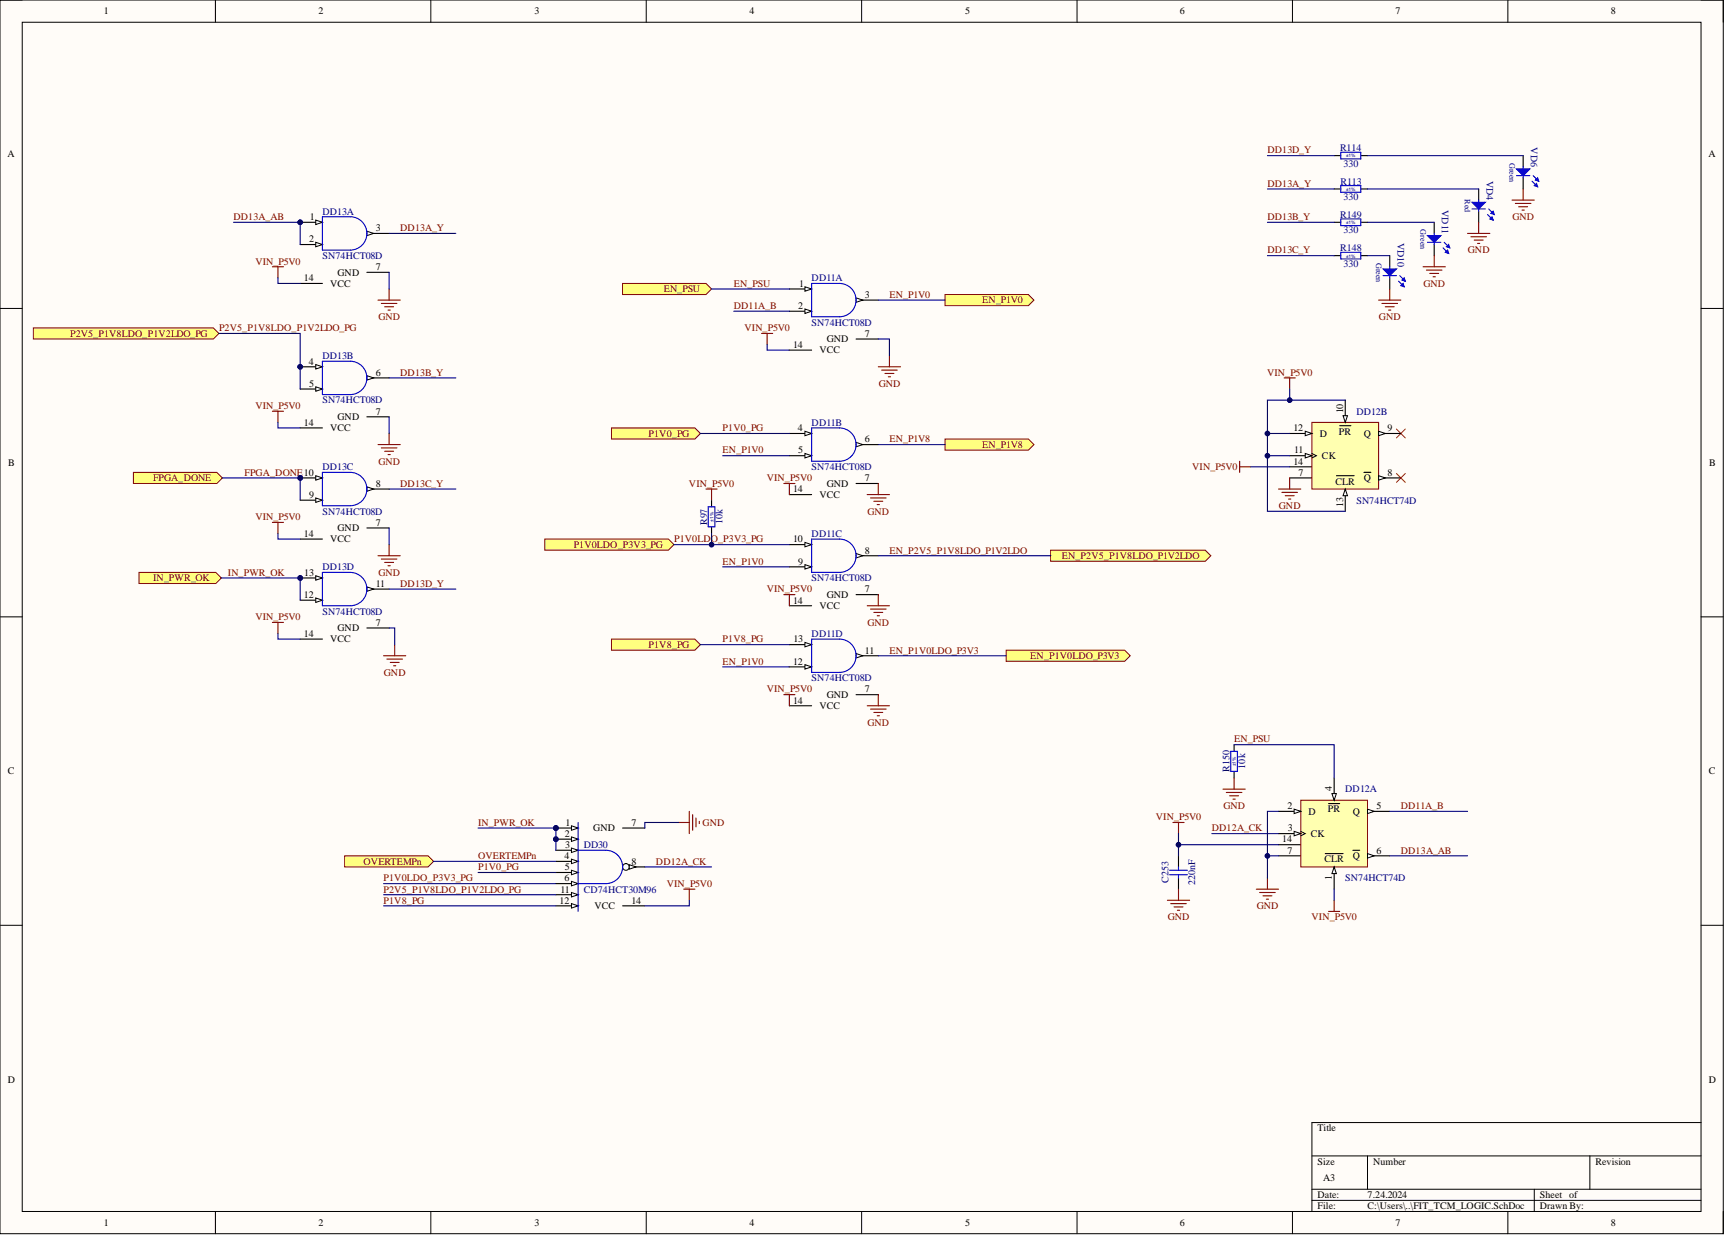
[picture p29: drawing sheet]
<svg xmlns="http://www.w3.org/2000/svg" width="393mm" height="282mm" viewBox="0 0 393 282" stroke-linecap="round" stroke-linejoin="round" font-family="sans-serif">
<defs><g id="words">
<g font-size="2.3">
<text x="23.7" y="3.3">1</text>
<text x="72.6" y="3.3">2</text>
<text x="121.9" y="3.3">3</text>
<text x="170.9" y="3.3">4</text>
<text x="220.1" y="3.3">5</text>
<text x="269.1" y="3.3">6</text>
<text x="318.2" y="3.3">7</text>
<text x="367.3" y="3.3">8</text>
<text x="1.7" y="35.9">A</text>
<text x="389.6" y="35.9">A</text>
<text x="70.6" y="50.2">1</text>
<text x="85.7" y="52.7">3</text>
<text x="70.5" y="55.3">2</text>
<text x="69.3" y="64.1">14</text>
<text x="75.3" y="65.4">VCC</text>
<text x="77" y="62.9">GND</text>
<text x="85.7" y="61.6">7</text>
<text x="182.2" y="65.4">1</text>
<text x="182" y="70.5">2</text>
<text x="197.2" y="67.9">3</text>
<text x="197.2" y="76.8">7</text>
<text x="70.4" y="83.1">4</text>
<text x="180.8" y="79.3">14</text>
<text x="186.8" y="80.6">VCC</text>
<text x="188.5" y="78.1">GND</text>
<text x="70.5" y="88.2">5</text>
<text x="85.7" y="85.7">6</text>
<text x="77" y="95.8">GND</text>
<text x="85.7" y="94.5">7</text>
<text x="306.3" y="94.3" transform="rotate(-90 306.3 94.3)">10</text>
<text x="69.3" y="97.1">14</text>
<text x="75.3" y="98.3">VCC</text>
<text x="181.9" y="98.3">4</text>
<text x="197.2" y="100.9">6</text>
<text x="294.9" y="98.3">12</text>
<text x="300.9" y="99.6">D</text>
<text x="305.3" y="99.1">PR</text>
<text x="311" y="99.6">Q</text>
<text x="316.4" y="98.3">9</text>
<text x="1.9" y="106.3">B</text>
<text x="182" y="103.4">5</text>
<text x="294.9" y="106">14</text>
<text x="295.1" y="103.4">11</text>
<text x="301.4" y="104.7">CK</text>
<text x="389.7" y="106.3">B</text>
<text x="70.5" y="113.6">9</text>
<text x="85.7" y="111">8</text>
<text x="180.8" y="112.3">14</text>
<text x="186.8" y="113.6">VCC</text>
<text x="188.5" y="111">GND</text>
<text x="197.2" y="109.8">7</text>
<text x="296.1" y="108.5">7</text>
<text x="300.9" y="109.8">GND</text>
<text x="304.6" y="110.5">CLR</text>
<text x="311" y="109.8">Q</text>
<text x="316.4" y="108.5">8</text>
<text x="85.7" y="119.9">7</text>
<text x="306.3" y="115.7" transform="rotate(-90 306.3 115.7)">13</text>
<text x="69.3" y="122.4">14</text>
<text x="75.3" y="123.7">VCC</text>
<text x="77" y="121.2">GND</text>
<text x="180.8" y="123.7">10</text>
<text x="69.4" y="131.3">13</text>
<text x="182" y="128.8">9</text>
<text x="197.2" y="126.2">8</text>
<text x="69.3" y="136.4">12</text>
<text x="85.7" y="133.8">11</text>
<text x="180.8" y="137.6">14</text>
<text x="188.5" y="136.4">GND</text>
<text x="197.2" y="135.1">7</text>
<text x="77" y="144">GND</text>
<text x="85.7" y="142.7">7</text>
<text x="186.8" y="138.9">VCC</text>
<text x="69.3" y="145.2">14</text>
<text x="75.3" y="146.5">VCC</text>
<text x="180.9" y="146.5">13</text>
<text x="197.2" y="149">11</text>
<text x="180.8" y="151.6">12</text>
<text x="180.8" y="160.4">14</text>
<text x="186.8" y="161.7">VCC</text>
<text x="188.5" y="159.2">GND</text>
<text x="197.2" y="157.9">7</text>
<text x="1.8" y="176.6">C</text>
<text x="389.7" y="176.6">C</text>
<text x="293.6" y="184.5">2</text>
<text x="298.4" y="185.8">D</text>
<text x="302.8" y="185.3">PR</text>
<text x="303.7" y="180.5" transform="rotate(-90 303.7 180.5)">4</text>
<text x="308.4" y="185.8">Q</text>
<text x="313.9" y="184.5">5</text>
<text x="128.8" y="190.9">2</text>
<text x="129" y="188.3">1</text>
<text x="135.3" y="189.6">GND</text>
<text x="144" y="188.3">7</text>
<text x="293.7" y="189.6">3</text>
<text x="298.9" y="190.9">CK</text>
<text x="128.7" y="195.9">4</text>
<text x="128.9" y="193.4">3</text>
<text x="144" y="197.2">8</text>
<text x="292.4" y="192.1">14</text>
<text x="293.6" y="194.7">7</text>
<text x="298.4" y="195.9">GND</text>
<text x="302" y="196.7">CLR</text>
<text x="308.4" y="195.9">Q</text>
<text x="313.9" y="194.7">6</text>
<text x="127.8" y="203.5">11</text>
<text x="128.7" y="201">6</text>
<text x="128.8" y="198.5">5</text>
<text x="303.7" y="200.6" transform="rotate(-90 303.7 200.6)">1</text>
<text x="127.6" y="206.1">12</text>
<text x="135.5" y="207.3">VCC</text>
<text x="144" y="206.1">14</text>
<text x="1.8" y="247">D</text>
<text x="389.7" y="247">D</text>
<text x="300.4" y="258">Title</text>
<text x="300.4" y="265.6">Size</text>
<text x="301.7" y="269.4">A3</text>
<text x="313.1" y="265.6">Number</text>
<text x="363.8" y="265.6">Revision</text>
<text x="300.4" y="273.2">Date:</text>
<text x="300.4" y="275.8">File:</text>
<text x="311.8" y="273.2">7.24.2024</text>
<text x="311.8" y="275.8">C:\Users\..\FIT_TCM_LOGIC.SchDoc</text>
<text x="351.1" y="273.2">Sheet of</text>
<text x="351.1" y="275.8">Drawn By:</text>
<text x="23.7" y="279.6">1</text>
<text x="72.6" y="279.6">2</text>
<text x="121.9" y="279.6">3</text>
<text x="170.9" y="279.6">4</text>
<text x="220.1" y="279.6">5</text>
<text x="269.1" y="279.6">6</text>
<text x="318.2" y="279.6">7</text>
<text x="367.3" y="279.6">8</text>
</g>
<g font-size="2.3" fill="#800000">
<text x="289" y="35">DD13D_Y</text>
<text x="289" y="42.6">DD13A_Y</text>
<text x="53.2" y="50.2">DD13A_AB</text>
<text x="91.3" y="52.7">DD13A_Y</text>
<text x="289" y="50.2">DD13B_Y</text>
<text x="344.9" y="50.2">GND</text>
<text x="289" y="57.8">DD13C_Y</text>
<text x="334.7" y="57.8">GND</text>
<text x="58.2" y="60.3">VIN_P5V0</text>
<text x="167.3" y="65.4">EN_PSU</text>
<text x="324.6" y="65.4">GND</text>
<text x="151.4" y="66.7">EN_PSU</text>
<text x="167.3" y="70.5">DD11A_B</text>
<text x="202.8" y="67.9">EN_P1V0</text>
<text x="223.9" y="69.2">EN_P1V0</text>
<text x="16" y="76.8">P2V5_P1V8LDO_P1V2LDO_PG</text>
<text x="49.9" y="75.5">P2V5_P1V8LDO_P1V2LDO_PG</text>
<text x="86.3" y="73">GND</text>
<text x="169.8" y="75.5">VIN_P5V0</text>
<text x="314.4" y="73">GND</text>
<text x="91.3" y="85.7">DD13B_Y</text>
<text x="200.4" y="88.2">GND</text>
<text x="288.9" y="85.7">VIN_P5V0</text>
<text x="58.2" y="93.3">VIN_P5V0</text>
<text x="147.9" y="99.6">P1V0_PG</text>
<text x="164.8" y="98.3">P1V0_PG</text>
<text x="202.8" y="100.9">EN_P1V8</text>
<text x="86.3" y="106">GND</text>
<text x="164.8" y="103.4">EN_P1V0</text>
<text x="223.9" y="102.2">EN_P1V8</text>
<text x="271.9" y="107.2">VIN_P5V0</text>
<text x="34.9" y="109.8">FPGA_DONE</text>
<text x="55.8" y="108.5">FPGA_DONE10</text>
<text x="91.3" y="111">DD13C_Y</text>
<text x="157.1" y="111">VIN_P5V0</text>
<text x="174.8" y="109.8">VIN_P5V0</text>
<text x="58.2" y="118.6">VIN_P5V0</text>
<text x="197.8" y="117.4">GND</text>
<text x="291.6" y="116.1">GND</text>
<text x="130.8" y="125">P1V0LDO_P3V3_PG</text>
<text x="153.7" y="123.7">P1V0LDO_P3V3_PG</text>
<text x="52" y="131.3">IN_PWR_OK</text>
<text x="86.3" y="131.3">GND</text>
<text x="164.8" y="128.8">EN_P1V0</text>
<text x="202.8" y="126.2">EN_P2V5_P1V8LDO_P1V2LDO</text>
<text x="242.1" y="127.5">EN_P2V5_P1V8LDO_P1V2LDO</text>
<text x="34.9" y="132.6">IN_PWR_OK</text>
<text x="91.3" y="133.8">DD13D_Y</text>
<text x="174.8" y="135.1">VIN_P5V0</text>
<text x="58.2" y="141.4">VIN_P5V0</text>
<text x="197.8" y="142.7">GND</text>
<text x="147.9" y="147.8">P1V8_PG</text>
<text x="164.8" y="146.5">P1V8_PG</text>
<text x="202.8" y="149">EN_P1V0LDO_P3V3</text>
<text x="87.5" y="154.1">GND</text>
<text x="164.8" y="151.6">EN_P1V0</text>
<text x="234.9" y="150.3">EN_P1V0LDO_P3V3</text>
<text x="174.8" y="157.9">VIN_P5V0</text>
<text x="197.8" y="165.5">GND</text>
<text x="281.4" y="169.3">EN_PSU</text>
<text x="279" y="184.5">GND</text>
<text x="319.4" y="184.5">DD11A_B</text>
<text x="109" y="188.3">IN_PWR_OK</text>
<text x="160.2" y="188.3">GND</text>
<text x="263.6" y="187.1">VIN_P5V0</text>
<text x="276.3" y="189.6">DD12A_CK</text>
<text x="82.9" y="197.2">OVERTEMPn</text>
<text x="109" y="195.9">OVERTEMPn</text>
<text x="149.6" y="197.2">DD12A_CK</text>
<text x="319.4" y="194.7">DD13A_AB</text>
<text x="87.5" y="203.5">P2V5_P1V8LDO_P1V2LDO_PG</text>
<text x="87.5" y="201">P1V0LDO_P3V3_PG</text>
<text x="109" y="198.5">P1V0_PG</text>
<text x="152" y="202.3">VIN_P5V0</text>
<text x="87.5" y="206.1">P1V8_PG</text>
<text x="266.3" y="209.9">GND</text>
<text x="286.6" y="207.3">GND</text>
<text x="299.1" y="209.9">VIN_P5V0</text>
</g>
<g font-size="2.3" fill="#000080">
<text x="305.6" y="34.5">R114</text>
<text x="349.1" y="33.6" transform="rotate(90 349.1 33.6)">VD6</text>
<text x="306.3" y="38">330</text>
<text x="339" y="41.2" transform="rotate(90 339 41.2)">VD4</text>
<text x="305.7" y="42.1">R113</text>
<text x="306.3" y="45.6">330</text>
<text x="328.8" y="47.9" transform="rotate(90 328.8 47.9)">VD11</text>
<text x="73.5" y="48.9">DD13A</text>
<text x="305.6" y="49.7">R149</text>
<text x="306.3" y="53.2">330</text>
<text x="73.5" y="59.1">SN74HCT08D</text>
<text x="305.6" y="57.3">R148</text>
<text x="318.7" y="55.3" transform="rotate(90 318.7 55.3)">VD10</text>
<text x="185.1" y="64.1">DD11A</text>
<text x="306.3" y="60.8">330</text>
<text x="185.1" y="74.3">SN74HCT08D</text>
<text x="73.5" y="81.9">DD13B</text>
<text x="73.5" y="92">SN74HCT08D</text>
<text x="309.3" y="94.5">DD12B</text>
<text x="185.1" y="97.1">DD11B</text>
<text x="73.5" y="107.2">DD13C</text>
<text x="185.1" y="107.2">SN74HCT08D</text>
<text x="73.5" y="117.4">SN74HCT08D</text>
<text x="161.2" y="119.7" transform="rotate(-90 161.2 119.7)">R97</text>
<text x="164.8" y="119.6" transform="rotate(-90 164.8 119.6)">10k</text>
<text x="309.3" y="114.8">SN74HCT74D</text>
<text x="185.1" y="122.4">DD11C</text>
<text x="73.5" y="130">DD13D</text>
<text x="185.1" y="132.6">SN74HCT08D</text>
<text x="73.5" y="140.2">SN74HCT08D</text>
<text x="185.1" y="145.2">DD11D</text>
<text x="185.1" y="155.4">SN74HCT08D</text>
<text x="280.4" y="176.1" transform="rotate(-90 280.4 176.1)">R150</text>
<text x="283.9" y="175.3" transform="rotate(-90 283.9 175.3)">10k</text>
<text x="306.8" y="180.7">DD12A</text>
<text x="133.1" y="193.4">DD30</text>
<text x="133.1" y="203.5">CD74HCT30M96</text>
<text x="266.4" y="201.3" transform="rotate(-90 266.4 201.3)">C253</text>
<text x="272.5" y="201.8" transform="rotate(-90 272.5 201.8)">220nF</text>
<text x="306.8" y="201">SN74HCT74D</text>
</g>
<g font-size="1.9" fill="#000080">
<text x="344.2" y="37.1" transform="rotate(90 344.2 37.1)">Green</text>
<text x="334.1" y="45.5" transform="rotate(90 334.1 45.5)">Red</text>
<text x="323.9" y="52.3" transform="rotate(90 323.9 52.3)">Green</text>
<text x="313.8" y="59.9" transform="rotate(90 313.8 59.9)">Green</text>
</g>
<g font-size="1.1" fill="#000080">
<text x="306.9" y="35.9">±1%</text>
<text x="306.9" y="43.5">±1%</text>
<text x="306.9" y="51.1">±1%</text>
<text x="306.9" y="58.7">±1%</text>
<text x="162.7" y="119" transform="rotate(-90 162.7 119)">±1%</text>
<text x="281.8" y="174.7" transform="rotate(-90 281.8 174.7)">±1%</text>
</g>
</g></defs>
<path d="M0 0h393v281.3h-393z" fill-rule="evenodd" fill="#fffcf8"/>
<path d="M0 0h393v281.3h-393z" fill="none" stroke="#000" stroke-width=".23"/>
<path d="M5.1 5.1h382.8v271.2h-382.8z" fill-rule="evenodd" fill="#fffcf8"/>
<g fill="none" stroke="#000" stroke-width=".23">
<path d="M0 0h5.1M5.1 5.1h382.8v271.2h-382.8zM49.1 0v5.1M98.2 0v5.1M147.4 0v5.1M196.5 0v5.1M245.6 0v5.1M294.7 0v5.1M343.8 0v5.1M387.9 0h5.1v5.1M0 70.3h5.1M387.9 70.3h5.1"/>
<path d="M0 140.7h5.1M387.9 140.7h5.1M0 211h5.1M387.9 211h5.1M387.9 256h-88.7v20.3M49.1 276.3v5M98.2 276.3v5M147.4 276.3v5M196.5 276.3v5M245.6 276.3v5M294.7 276.3v5M299.2 263.6h88.7"/>
<path d="M299.2 271.2h88.7M299.2 273.7h88.7M311.8 263.6v7.6M343.8 276.3v5M349.9 271.2v5.1M362.5 263.6v7.6M393 276.3v5"/>
</g>
<path d="M162.3 114.1v1.5M162.3 120.1v1.6M281.4 169.8v1.5M281.4 175.9v1.5M268.7 195.2v2.5M291.5 195.2h5.1M291.5 192.6h5.1M268.7 200.2v2.6" fill="none" stroke="#000" stroke-width=".25"/>
<path d="M161.5 115.6h1.5v4.5h-1.5zM280.6 171.3h1.6v4.6h-1.6zM266.7 198.5h4.1M266.7 199.5h4.1M268.7 197.7v.8M268.7 199.5v.7" fill="none" stroke="#00f" stroke-width=".25"/>
<path d="M296.6 182.5h15.2v15.2h-15.2z" fill-rule="evenodd" fill="#ffffb0"/>
<path d="M296.6 182.5h15.2v15.2h-15.2z" fill="none" stroke="#800000" stroke-width=".23"/>
<path d="M291.5 190.1h5.1" fill="none" stroke="#000" stroke-width=".25"/>
<path d="M295.1 189.6l1.5 .5-1.5 .5z" fill="#f8fcff"/>
<path d="M295.1 189.6l1.5 .5-1.5 .5zM296.6 189.6l1 .5-1 .5" fill="none" stroke="#000" stroke-width=".23"/>
<path d="M291.5 185h5.1" fill="none" stroke="#000" stroke-width=".25"/>
<path d="M295.1 184.5l1.5 .5-1.5 .5z" fill="#f8fcff"/>
<path d="M295.1 184.5l1.5 .5-1.5 .5z" fill="none" stroke="#000" stroke-width=".23"/>
<path d="M304.2 197.7v5.1" fill="none" stroke="#000" stroke-width=".25"/>
<path d="M304.2 197.7l.5 1.5h-1z" fill="#f8fcff"/>
<path d="M304.2 197.7l.5 1.5h-1z" fill="none" stroke="#000" stroke-width=".23"/>
<path d="M304.2 177.4v5.1" fill="none" stroke="#000" stroke-width=".25"/>
<path d="M303.7 181h1l-.5 1.5z" fill="#f8fcff"/>
<path d="M303.7 181h1l-.5 1.5z" fill="none" stroke="#000" stroke-width=".23"/>
<path d="M311.8 185h5.1" fill="none" stroke="#000" stroke-width=".25"/>
<path d="M311.8 184.5l1.5 .5-1.5 .5z" fill="#f8fcff"/>
<path d="M311.8 184.5l1.5 .5-1.5 .5z" fill="none" stroke="#000" stroke-width=".23"/>
<path d="M311.8 195.2h5.1" fill="none" stroke="#000" stroke-width=".25"/>
<path d="M311.8 194.7l1.5 .5-1.5 .5z" fill="#f8fcff"/>
<path d="M311.8 194.7l1.5 .5-1.5 .5z" fill="none" stroke="#000" stroke-width=".23"/>
<path d="M302.2 194.7h4.1M303 183.3h2.5M308.5 193.9h1.6" fill="none" stroke="#000" stroke-width=".25"/>
<g fill="none" stroke="#800000" stroke-width=".25">
<path d="M62.1 60.8h2.5M63.4 60.8v2.6M86.2 68.4h5.1M87 69.2h3.5M87.7 70h2M88.5 70.7h.5M88.7 65.9v2.5M173.7 76h2.5M174.9 76v2.6M200.3 83.6h5M201 84.4h3.6M201.8 85.2h2"/>
<path d="M202.6 85.9h.5M202.8 81.1v2.5M292.8 86.2h2.5M294.1 86.2v2.5M161 111.5h2.5M162.3 111.5v2.6M278.9 180h5M281.4 177.4v2.6M267.5 187.6h2.5M268.7 187.6v2.5M279.6 180.7h3.6M280.4 181.5h2"/>
<path d="M281.2 182.2h.5M266.2 205.3h5.1M267 206.1h3.5M267.7 206.8h2M268.5 207.6h.5M268.7 202.8v2.5M286.5 202.8h5M287.2 203.5h3.6M288 204.3h2M288.8 205.1h.5M289 200.2v2.6M303 207.8h2.5"/>
<path d="M304.2 205.3v2.5"/>
</g>
<path d="M318.4 97.8l2 2.1M320.4 97.8l-2 2.1M318.4 108l2 2M320.4 108l-2 2" fill="none" stroke="#f00" stroke-width=".23"/>
<circle cx="68.4" cy="50.7" r=".51" fill="#000080"/>
<circle cx="68.4" cy="50.7" r=".51" fill="none" stroke="#000080" stroke-width=".23"/>
<path d="M68.4 50.7h5.1M68.4 64.6h5.1M83.7 62.1h5" fill="none" stroke="#000" stroke-width=".25"/>
<path d="M72 50.2l1.5 .5-1.5 .5z" fill="#f8fcff"/>
<path d="M72 50.2l1.5 .5-1.5 .5z" fill="none" stroke="#000" stroke-width=".23"/>
<circle cx="68.4" cy="50.7" r=".51" fill="#000080"/>
<circle cx="68.4" cy="50.7" r=".51" fill="none" stroke="#000080" stroke-width=".23"/>
<path d="M68.4 55.8h5.1" fill="none" stroke="#000" stroke-width=".25"/>
<path d="M72 55.3l1.5 .5-1.5 .5z" fill="#f8fcff"/>
<path d="M72 55.3l1.5 .5-1.5 .5z" fill="none" stroke="#000" stroke-width=".23"/>
<path d="M83.7 53.2h5" fill="none" stroke="#000" stroke-width=".25"/>
<path d="M83.7 52.7l1.5 .5-1.5 .5z" fill="#f8fcff"/>
<path d="M83.7 52.7l1.5 .5-1.5 .5z" fill="none" stroke="#000" stroke-width=".23"/>
<path d="M73.5 49.4h6.4a3.8 3.8 0 0 1 3.8 3.8 3.8 3.8 0 0 1-3.8 3.8h-6.4z" fill="none" stroke="#00f" stroke-width=".25"/>
<path d="M180 79.8h5.1M180 65.9h5.1M195.2 77.3h5.1" fill="none" stroke="#000" stroke-width=".25"/>
<path d="M183.5 65.4l1.6 .5-1.6 .5z" fill="#f8fcff"/>
<path d="M183.5 65.4l1.6 .5-1.6 .5z" fill="none" stroke="#000" stroke-width=".23"/>
<path d="M180 71h5.1" fill="none" stroke="#000" stroke-width=".25"/>
<path d="M183.5 70.5l1.6 .5-1.6 .5z" fill="#f8fcff"/>
<path d="M183.5 70.5l1.6 .5-1.6 .5z" fill="none" stroke="#000" stroke-width=".23"/>
<path d="M195.2 68.4h5.1" fill="none" stroke="#000" stroke-width=".25"/>
<path d="M195.2 67.9l1.5 .5-1.5 .5z" fill="#f8fcff"/>
<path d="M195.2 67.9l1.5 .5-1.5 .5z" fill="none" stroke="#000" stroke-width=".23"/>
<path d="M185.1 64.6h6.3a3.8 3.8 0 0 1 3.8 3.8 3.8 3.8 0 0 1-3.8 3.8h-6.3z" fill="none" stroke="#00f" stroke-width=".25"/>
<circle cx="126.8" cy="188.8" r=".51" fill="#000080"/>
<circle cx="126.8" cy="188.8" r=".51" fill="none" stroke="#000080" stroke-width=".23"/>
<circle cx="126.8" cy="191.4" r=".51" fill="#000080"/>
<circle cx="126.8" cy="191.4" r=".51" fill="none" stroke="#000080" stroke-width=".23"/>
<path d="M126.8 188.8h5M142 188.8h5M142 206.6h5" fill="none" stroke="#000" stroke-width=".25"/>
<path d="M130.3 188.3l1.5 .5-1.5 .5z" fill="#f8fcff"/>
<path d="M130.3 188.3l1.5 .5-1.5 .5z" fill="none" stroke="#000" stroke-width=".23"/>
<circle cx="126.8" cy="188.8" r=".51" fill="#000080"/>
<circle cx="126.8" cy="188.8" r=".51" fill="none" stroke="#000080" stroke-width=".23"/>
<path d="M126.8 191.4h5" fill="none" stroke="#000" stroke-width=".25"/>
<path d="M130.3 190.9l1.5 .5-1.5 .5z" fill="#f8fcff"/>
<path d="M130.3 190.9l1.5 .5-1.5 .5z" fill="none" stroke="#000" stroke-width=".23"/>
<circle cx="126.8" cy="191.4" r=".51" fill="#000080"/>
<circle cx="126.8" cy="191.4" r=".51" fill="none" stroke="#000080" stroke-width=".23"/>
<path d="M142 197.7h5" fill="none" stroke="#000" stroke-width=".25"/>
<circle cx="142.7" cy="197.7" r=".76" fill="#f8fcff"/>
<circle cx="142.7" cy="197.7" r=".76" fill="none" stroke="#000" stroke-width=".23"/>
<path d="M143.5 197.2l1.5 .5-1.5 .5z" fill="#f8fcff"/>
<path d="M143.5 197.2l1.5 .5-1.5 .5z" fill="none" stroke="#000" stroke-width=".23"/>
<path d="M131.8 193.9h6.4a3.8 3.8 0 0 1 3.8 3.8 3.8 3.8 0 0 1-3.8 3.8h-6.4" fill="none" stroke="#00f" stroke-width=".25"/>
<path d="M126.8 193.9h5" fill="none" stroke="#000" stroke-width=".25"/>
<path d="M130.3 193.4l1.5 .5-1.5 .5z" fill="#f8fcff"/>
<path d="M130.3 193.4l1.5 .5-1.5 .5z" fill="none" stroke="#000" stroke-width=".23"/>
<path d="M126.8 196.4h5" fill="none" stroke="#000" stroke-width=".25"/>
<path d="M130.3 195.9l1.5 .5-1.5 .5z" fill="#f8fcff"/>
<path d="M130.3 195.9l1.5 .5-1.5 .5z" fill="none" stroke="#000" stroke-width=".23"/>
<path d="M126.8 199h5" fill="none" stroke="#000" stroke-width=".25"/>
<path d="M130.3 198.5l1.5 .5-1.5 .5z" fill="#f8fcff"/>
<path d="M130.3 198.5l1.5 .5-1.5 .5z" fill="none" stroke="#000" stroke-width=".23"/>
<path d="M126.8 201.5h5" fill="none" stroke="#000" stroke-width=".25"/>
<path d="M130.3 201l1.5 .5-1.5 .5z" fill="#f8fcff"/>
<path d="M130.3 201l1.5 .5-1.5 .5z" fill="none" stroke="#000" stroke-width=".23"/>
<path d="M126.8 204h5" fill="none" stroke="#000" stroke-width=".25"/>
<path d="M130.3 203.5l1.5 .5-1.5 .5z" fill="#f8fcff"/>
<path d="M130.3 203.5l1.5 .5-1.5 .5z" fill="none" stroke="#000" stroke-width=".23"/>
<path d="M126.8 206.6h5" fill="none" stroke="#000" stroke-width=".25"/>
<path d="M130.3 206.1l1.5 .5-1.5 .5z" fill="#f8fcff"/>
<path d="M130.3 206.1l1.5 .5-1.5 .5z" fill="none" stroke="#000" stroke-width=".23"/>
<path d="M131.8 187.6v20.2" fill="none" stroke="#00f" stroke-width=".25"/>
<path d="M154.6 187.6h2.6M157.2 185v5.1M157.9 185.8v3.5M158.7 186.6v2M159.5 187.3v.5M155.9 202.8h2.5M157.2 202.8v2.5" fill="none" stroke="#800000" stroke-width=".25"/>
<path d="M31.7 130.5h17.5l1.3 1.3-1.3 1.3h-17.5z" fill-rule="evenodd" fill="#ffff80"/>
<path d="M31.7 130.5h17.5l1.3 1.3-1.3 1.3h-17.5z" fill="none" stroke="#800000" stroke-width=".23"/>
<path d="M229.4 148.3h27.1l1.2 1.2-1.2 1.3h-27.1z" fill-rule="evenodd" fill="#ffff80"/>
<path d="M229.4 148.3h27.1l1.2 1.2-1.2 1.3h-27.1z" fill="none" stroke="#800000" stroke-width=".23"/>
<path d="M124.2 122.9h28.2l1.3 1.3-1.3 1.3h-28.2z" fill-rule="evenodd" fill="#ffff80"/>
<path d="M124.2 122.9h28.2l1.3 1.3-1.3 1.3h-28.2z" fill="none" stroke="#800000" stroke-width=".23"/>
<path d="M215.5 100.1h19l1.3 1.3-1.3 1.3h-19z" fill-rule="evenodd" fill="#ffff80"/>
<path d="M215.5 100.1h19l1.3 1.3-1.3 1.3h-19z" fill="none" stroke="#800000" stroke-width=".23"/>
<path d="M139.4 145.7h19l1.3 1.3-1.3 1.3h-19z" fill-rule="evenodd" fill="#ffff80"/>
<path d="M139.4 145.7h19l1.3 1.3-1.3 1.3h-19z" fill="none" stroke="#800000" stroke-width=".23"/>
<path d="M215.5 67.2h19l1.3 1.2-1.3 1.3h-19z" fill-rule="evenodd" fill="#ffff80"/>
<path d="M215.5 67.2h19l1.3 1.2-1.3 1.3h-19z" fill="none" stroke="#800000" stroke-width=".23"/>
<path d="M139.4 97.6h19l1.3 1.3-1.3 1.2h-19z" fill-rule="evenodd" fill="#ffff80"/>
<path d="M139.4 97.6h19l1.3 1.3-1.3 1.2h-19z" fill="none" stroke="#800000" stroke-width=".23"/>
<path d="M7.6 74.8h41l1.3 1.2-1.3 1.3h-41z" fill-rule="evenodd" fill="#ffff80"/>
<path d="M7.6 74.8h41l1.3 1.2-1.3 1.3h-41z" fill="none" stroke="#800000" stroke-width=".23"/>
<path d="M239.6 125.5h35.2l1.3 1.2-1.3 1.3h-35.2z" fill-rule="evenodd" fill="#ffff80"/>
<path d="M239.6 125.5h35.2l1.3 1.2-1.3 1.3h-35.2z" fill="none" stroke="#800000" stroke-width=".23"/>
<path d="M349.3 41.3l1.3 1.3M349.6 40.1l1.3 1.2" fill="none" stroke="#00f" stroke-width=".25"/>
<path d="M349.9 42.3l.5-.5 .2 .8z" fill="#00f"/>
<path d="M349.9 42.3l.5-.5 .2 .8z" fill="none" stroke="#00f" stroke-width=".25"/>
<path d="M350.1 41.1l.5-.5 .3 .7z" fill="#00f"/>
<path d="M347.3 38v2.6M350.1 41.1l.5-.5 .3 .7z" fill="none" stroke="#00f" stroke-width=".25"/>
<path d="M347.3 35.5v2.5M347.3 40.6v2.5" fill="none" stroke="#000" stroke-width=".25"/>
<path d="M345.8 38.5h3l-1.5 1.6z" fill="#00f"/>
<path d="M345.8 38.5h3l-1.5 1.6zM345.8 40.1h3M318.9 64.1l1.3 1.3M319.2 62.9l1.2 1.2" fill="none" stroke="#00f" stroke-width=".25"/>
<path d="M319.4 65.1l.5-.5 .3 .8z" fill="#00f"/>
<path d="M319.4 65.1l.5-.5 .3 .8z" fill="none" stroke="#00f" stroke-width=".25"/>
<path d="M319.7 63.9l.5-.5 .2 .7z" fill="#00f"/>
<path d="M316.9 60.8v2.6M319.7 63.9l.5-.5 .2 .7z" fill="none" stroke="#00f" stroke-width=".25"/>
<path d="M316.9 58.3v2.5M316.9 63.4v2.5" fill="none" stroke="#000" stroke-width=".25"/>
<path d="M315.4 61.3h3l-1.5 1.6z" fill="#00f"/>
<path d="M329.1 56.5l1.2 1.3M329.3 55.3l1.3 1.2M315.4 61.3h3l-1.5 1.6zM315.4 62.9h3" fill="none" stroke="#00f" stroke-width=".25"/>
<path d="M329.6 57.5l.5-.5 .2 .8z" fill="#00f"/>
<path d="M329.6 57.5l.5-.5 .2 .8z" fill="none" stroke="#00f" stroke-width=".25"/>
<path d="M329.8 56.3l.5-.5 .3 .7z" fill="#00f"/>
<path d="M327 53.2v2.6M329.8 56.3l.5-.5 .3 .7z" fill="none" stroke="#00f" stroke-width=".25"/>
<path d="M327 50.7v2.5M327 55.8v2.5" fill="none" stroke="#000" stroke-width=".25"/>
<path d="M325.5 53.7h3.1l-1.6 1.6z" fill="#00f"/>
<path d="M325.5 53.7h3.1l-1.6 1.6zM325.5 55.3h3.1M339.2 48.9l1.3 1.3M339.5 47.7l1.2 1.2" fill="none" stroke="#00f" stroke-width=".25"/>
<path d="M339.7 49.9l.5-.5 .3 .8z" fill="#00f"/>
<path d="M339.7 49.9l.5-.5 .3 .8z" fill="none" stroke="#00f" stroke-width=".25"/>
<path d="M340 48.7l.5-.5 .2 .7z" fill="#00f"/>
<path d="M337.2 45.6v2.6M340 48.7l.5-.5 .2 .7z" fill="none" stroke="#00f" stroke-width=".25"/>
<path d="M337.2 43.1v2.5M337.2 48.2v2.5" fill="none" stroke="#000" stroke-width=".25"/>
<path d="M335.7 46.1h3l-1.5 1.6z" fill="#00f"/>
<path d="M305.7 34.7h4.6v1.6h-4.6zM305.7 42.3h4.6v1.6h-4.6zM305.7 49.9h4.6v1.6h-4.6zM305.7 57.5h4.6v1.6h-4.6zM335.7 46.1h3l-1.5 1.6zM335.7 47.7h3" fill="none" stroke="#00f" stroke-width=".25"/>
<path d="M304.2 35.5h1.5M310.3 35.5h1.5M304.2 43.1h1.5M304.2 58.3h1.5M304.2 50.7h1.5M310.3 43.1h1.5M310.3 58.3h1.5M310.3 50.7h1.5" fill="none" stroke="#000" stroke-width=".25"/>
<g fill="none" stroke="#800000" stroke-width=".25">
<path d="M327 58.3v2.5M334.6 53.2h5.1M335.4 54h3.6M336.2 54.8h2M336.9 55.5h.5M337.2 50.7v2.5M344.8 45.6h5.1M345.5 46.4h3.6M346.3 47.1h2M347.1 47.9h.5M347.3 43.1v2.5M314.4 68.4h5"/>
<path d="M315.1 69.2h3.6M315.9 70h2M316.6 70.7h.6M316.9 65.9v2.5M324.5 60.8h5.1M325.3 61.6h3.5M326 62.4h2.1M326.8 63.1h.5"/>
</g>
<path d="M142 64.6h19l1.3 1.3-1.3 1.3h-19z" fill-rule="evenodd" fill="#ffff80"/>
<path d="M142 64.6h19l1.3 1.3-1.3 1.3h-19z" fill="none" stroke="#800000" stroke-width=".23"/>
<path d="M78.6 195.2h19l1.3 1.2-1.3 1.3h-19z" fill-rule="evenodd" fill="#ffff80"/>
<path d="M78.6 195.2h19l1.3 1.2-1.3 1.3h-19z" fill="none" stroke="#800000" stroke-width=".23"/>
<path d="M30.4 107.7h19l1.3 1.3-1.3 1.3h-19z" fill-rule="evenodd" fill="#ffff80"/>
<path d="M30.4 107.7h19l1.3 1.3-1.3 1.3h-19z" fill="none" stroke="#800000" stroke-width=".23"/>
<path d="M180 103.9h5.1" fill="none" stroke="#000" stroke-width=".25"/>
<path d="M183.5 103.4l1.6 .5-1.6 .5z" fill="#f8fcff"/>
<path d="M183.5 103.4l1.6 .5-1.6 .5z" fill="none" stroke="#000" stroke-width=".23"/>
<path d="M195.2 101.4h5.1" fill="none" stroke="#000" stroke-width=".25"/>
<path d="M195.2 100.9l1.5 .5-1.5 .5z" fill="#f8fcff"/>
<path d="M195.2 100.9l1.5 .5-1.5 .5z" fill="none" stroke="#000" stroke-width=".23"/>
<path d="M180 98.9h5.1" fill="none" stroke="#000" stroke-width=".25"/>
<path d="M183.5 98.3l1.6 .6-1.6 .5z" fill="#f8fcff"/>
<path d="M183.5 98.3l1.6 .6-1.6 .5z" fill="none" stroke="#000" stroke-width=".23"/>
<path d="M185.1 97.6h6.3a3.8 3.8 0 0 1 3.8 3.8 3.8 3.8 0 0 1-3.8 3.8h-6.3z" fill="none" stroke="#00f" stroke-width=".25"/>
<path d="M180 112.8h5.1M195.2 110.3h5.1M195.2 126.7h5.1" fill="none" stroke="#000" stroke-width=".25"/>
<path d="M178.7 110.3h2.6M180 110.3v2.5M197.7 112.8h5.1M198.5 113.6h3.6M199.3 114.3h2M200 115.1h.5M200.3 110.3v2.5" fill="none" stroke="#800000" stroke-width=".25"/>
<path d="M195.2 126.2l1.5 .5-1.5 .5z" fill="#f8fcff"/>
<path d="M195.2 126.2l1.5 .5-1.5 .5z" fill="none" stroke="#000" stroke-width=".23"/>
<path d="M180 124.2h5.1" fill="none" stroke="#000" stroke-width=".25"/>
<path d="M183.5 123.7l1.6 .5-1.6 .5z" fill="#f8fcff"/>
<path d="M183.5 123.7l1.6 .5-1.6 .5z" fill="none" stroke="#000" stroke-width=".23"/>
<path d="M180 129.3h5.1" fill="none" stroke="#000" stroke-width=".25"/>
<path d="M183.5 128.8l1.6 .5-1.6 .5z" fill="#f8fcff"/>
<path d="M183.5 128.8l1.6 .5-1.6 .5z" fill="none" stroke="#000" stroke-width=".23"/>
<path d="M185.1 122.9h6.3a3.8 3.8 0 0 1 3.8 3.8 3.8 3.8 0 0 1-3.8 3.8h-6.3z" fill="none" stroke="#00f" stroke-width=".25"/>
<path d="M180 138.1h5.1M195.2 135.6h5.1M195.2 149.5h5.1" fill="none" stroke="#000" stroke-width=".25"/>
<path d="M178.7 135.6h2.6M180 135.6v2.5M197.7 138.1h5.1M198.5 138.9h3.6M199.3 139.7h2M200.3 135.6v2.5M200 140.4h.5" fill="none" stroke="#800000" stroke-width=".25"/>
<path d="M195.2 149l1.5 .5-1.5 .6z" fill="#f8fcff"/>
<path d="M195.2 149l1.5 .5-1.5 .6z" fill="none" stroke="#000" stroke-width=".23"/>
<path d="M180 147h5.1" fill="none" stroke="#000" stroke-width=".25"/>
<path d="M183.5 146.5l1.6 .5-1.6 .5z" fill="#f8fcff"/>
<path d="M183.5 146.5l1.6 .5-1.6 .5z" fill="none" stroke="#000" stroke-width=".23"/>
<path d="M180 152.1h5.1" fill="none" stroke="#000" stroke-width=".25"/>
<path d="M183.5 151.6l1.6 .5-1.6 .5z" fill="#f8fcff"/>
<path d="M183.5 151.6l1.6 .5-1.6 .5z" fill="none" stroke="#000" stroke-width=".23"/>
<path d="M185.1 145.7h6.3a3.8 3.8 0 0 1 3.8 3.8 3.8 3.8 0 0 1-3.8 3.8h-6.3z" fill="none" stroke="#00f" stroke-width=".25"/>
<path d="M294.1 109h5.1M294.1 106.5h5.1M195.2 158.4h5.1M180 161h5.1" fill="none" stroke="#000" stroke-width=".25"/>
<path d="M178.7 158.4h2.6M180 158.4v2.6M200.3 158.4v2.6M197.7 161h5.1M198.5 161.7h3.6M199.3 162.5h2M200 163.2h.5" fill="none" stroke="#800000" stroke-width=".25"/>
<path d="M299.2 96.3h15.2v15.2h-15.2z" fill-rule="evenodd" fill="#ffffb0"/>
<path d="M299.2 96.3h15.2v15.2h-15.2z" fill="none" stroke="#800000" stroke-width=".23"/>
<path d="M294.1 98.9h5.1" fill="none" stroke="#000" stroke-width=".25"/>
<path d="M297.6 98.3l1.6 .6-1.6 .5z" fill="#f8fcff"/>
<path d="M297.6 98.3l1.6 .6-1.6 .5z" fill="none" stroke="#000" stroke-width=".23"/>
<path d="M294.1 103.9h5.1" fill="none" stroke="#000" stroke-width=".25"/>
<path d="M297.6 103.4l1.6 .5-1.6 .5z" fill="#f8fcff"/>
<path d="M297.6 103.4l1.6 .5-1.6 .5zM299.2 103.4l1 .5-1 .5" fill="none" stroke="#000" stroke-width=".23"/>
<path d="M314.4 98.9h5" fill="none" stroke="#000" stroke-width=".25"/>
<path d="M314.4 98.3l1.5 .6-1.5 .5z" fill="#f8fcff"/>
<path d="M314.4 98.3l1.5 .6-1.5 .5z" fill="none" stroke="#000" stroke-width=".23"/>
<path d="M314.4 109h5" fill="none" stroke="#000" stroke-width=".25"/>
<path d="M314.4 108.5l1.5 .5-1.5 .5z" fill="#f8fcff"/>
<path d="M314.4 108.5l1.5 .5-1.5 .5z" fill="none" stroke="#000" stroke-width=".23"/>
<path d="M306.8 111.5v5.1M311 107.7h1.6" fill="none" stroke="#000" stroke-width=".25"/>
<path d="M306.8 111.5l.5 1.5h-1z" fill="#f8fcff"/>
<path d="M306.8 111.5l.5 1.5h-1z" fill="none" stroke="#000" stroke-width=".23"/>
<path d="M306.8 91.3v5" fill="none" stroke="#000" stroke-width=".25"/>
<path d="M306.3 94.8h1l-.5 1.5z" fill="#f8fcff"/>
<path d="M306.3 94.8h1l-.5 1.5z" fill="none" stroke="#000" stroke-width=".23"/>
<path d="M305.5 97.1h2.5M304.7 108.5h4.1" fill="none" stroke="#000" stroke-width=".25"/>
<g fill="none" stroke="#000080" stroke-width=".25">
<path d="M88.7 53.2h15.2M63.4 63.4v1.2h5M88.7 62.1v3.8M167.3 71h12.7M174.9 78.6v1.2h5.1M200.3 77.3h2.5v3.8M200.3 68.4h15.2M88.7 86.2h15.2M88.7 111.5h15.2M164.8 103.9h15.2M200.3 101.4h15.2M164.8 129.3h15.2"/>
<path d="M200.3 126.7h39.3M164.8 152.1h15.2M200.3 149.5h29.1M268.7 190.1v2.5h22.8M276.3 190.1h15.2M304.2 202.8v2.5"/>
</g>
<circle cx="268.7" cy="192.6" r=".51" fill="#000080"/>
<circle cx="268.7" cy="192.6" r=".51" fill="none" stroke="#000080" stroke-width=".23"/>
<path d="M268.7 192.6v2.6" fill="none" stroke="#000080" stroke-width=".25"/>
<circle cx="268.7" cy="192.6" r=".51" fill="#000080"/>
<circle cx="268.7" cy="192.6" r=".51" fill="none" stroke="#000080" stroke-width=".23"/>
<path d="M291.5 195.2h-2.5v5" fill="none" stroke="#000080" stroke-width=".25"/>
<circle cx="289" cy="195.2" r=".51" fill="#000080"/>
<circle cx="289" cy="195.2" r=".51" fill="none" stroke="#000080" stroke-width=".23"/>
<path d="M291.5 185h-2.5v10.2" fill="none" stroke="#000080" stroke-width=".25"/>
<circle cx="289" cy="195.2" r=".51" fill="#000080"/>
<circle cx="289" cy="195.2" r=".51" fill="none" stroke="#000080" stroke-width=".23"/>
<path d="M53.2 50.7h15.2v5.1M281.4 169.8h22.8v7.6M316.9 195.2h17.7M316.9 185h17.7" fill="none" stroke="#000080" stroke-width=".25"/>
<circle cx="68.4" cy="50.7" r=".51" fill="#000080"/>
<circle cx="68.4" cy="50.7" r=".51" fill="none" stroke="#000080" stroke-width=".23"/>
<path d="M109 188.8h17.8M154.6 187.6h-7.6v1.2M157.2 205.3v1.3h-10.2" fill="none" stroke="#000080" stroke-width=".25"/>
<circle cx="126.8" cy="188.8" r=".51" fill="#000080"/>
<circle cx="126.8" cy="188.8" r=".51" fill="none" stroke="#000080" stroke-width=".23"/>
<path d="M126.8 188.8v5.1" fill="none" stroke="#000080" stroke-width=".25"/>
<circle cx="126.8" cy="191.4" r=".51" fill="#000080"/>
<circle cx="126.8" cy="191.4" r=".51" fill="none" stroke="#000080" stroke-width=".23"/>
<circle cx="126.8" cy="188.8" r=".51" fill="#000080"/>
<circle cx="126.8" cy="188.8" r=".51" fill="none" stroke="#000080" stroke-width=".23"/>
<g fill="none" stroke="#000080" stroke-width=".25">
<path d="M289 35.5h15.2M311.8 35.5h35.5M289 43.1h15.2M289 50.7h15.2M289 58.3h15.2M311.8 43.1h25.4M311.8 50.7h15.2M311.8 58.3h5.1M162.3 65.9h17.7M159.7 98.9h20.3M50.7 109h17.7v5.1M159.7 147h20.3"/>
<path d="M98.9 196.4h27.9M109 199h17.8M147 197.7h15.3M87.5 206.6h39.3M87.5 204h39.3M87.5 201.5h39.3"/>
</g>
<circle cx="68.4" cy="109" r=".51" fill="#000080"/>
<circle cx="68.4" cy="109" r=".51" fill="none" stroke="#000080" stroke-width=".23"/>
<path d="M289 98.9h5.1" fill="none" stroke="#000080" stroke-width=".25"/>
<circle cx="289" cy="98.9" r=".51" fill="#000080"/>
<circle cx="289" cy="98.9" r=".51" fill="none" stroke="#000080" stroke-width=".23"/>
<path d="M289 103.9h5.1" fill="none" stroke="#000080" stroke-width=".25"/>
<circle cx="289" cy="103.9" r=".51" fill="#000080"/>
<circle cx="289" cy="103.9" r=".51" fill="none" stroke="#000080" stroke-width=".23"/>
<path d="M306.8 91.3h-17.8v25.3h17.8" fill="none" stroke="#000080" stroke-width=".25"/>
<circle cx="294.1" cy="91.3" r=".51" fill="#000080"/>
<circle cx="294.1" cy="91.3" r=".51" fill="none" stroke="#000080" stroke-width=".23"/>
<circle cx="289" cy="98.9" r=".51" fill="#000080"/>
<circle cx="289" cy="98.9" r=".51" fill="none" stroke="#000080" stroke-width=".23"/>
<circle cx="289" cy="103.9" r=".51" fill="#000080"/>
<circle cx="289" cy="103.9" r=".51" fill="none" stroke="#000080" stroke-width=".23"/>
<path d="M294.1 88.7v2.6" fill="none" stroke="#000080" stroke-width=".25"/>
<circle cx="294.1" cy="91.3" r=".51" fill="#000080"/>
<circle cx="294.1" cy="91.3" r=".51" fill="none" stroke="#000080" stroke-width=".23"/>
<g fill="none" stroke="#800000" stroke-width=".25">
<path d="M62.1 93.8h2.5M63.4 93.8v2.5M88.7 98.9v2.5M86.2 101.4h5.1M87 102.2h3.5M87.7 102.9h2M88.5 103.7h.5M282.7 105.2v2.5M282.7 106.5h2.5M291.5 111.5h5.1M292.3 112.3h3.6M293.1 113h2"/>
<path d="M293.8 113.8h.5M294.1 109v2.5"/>
</g>
<path d="M285.2 106.5h8.9" fill="none" stroke="#000080" stroke-width=".25"/>
<circle cx="68.4" cy="83.6" r=".51" fill="#000080"/>
<circle cx="68.4" cy="83.6" r=".51" fill="none" stroke="#000080" stroke-width=".23"/>
<path d="M68.4 88.7h5.1" fill="none" stroke="#000" stroke-width=".25"/>
<path d="M72 88.2l1.5 .5-1.5 .5z" fill="#f8fcff"/>
<path d="M72 88.2l1.5 .5-1.5 .5z" fill="none" stroke="#000" stroke-width=".23"/>
<path d="M83.7 86.2h5" fill="none" stroke="#000" stroke-width=".25"/>
<path d="M83.7 85.7l1.5 .5-1.5 .5z" fill="#f8fcff"/>
<path d="M83.7 85.7l1.5 .5-1.5 .5z" fill="none" stroke="#000" stroke-width=".23"/>
<path d="M68.4 83.6h5.1" fill="none" stroke="#000" stroke-width=".25"/>
<path d="M72 83.1l1.5 .5-1.5 .6z" fill="#f8fcff"/>
<path d="M72 83.1l1.5 .5-1.5 .6z" fill="none" stroke="#000" stroke-width=".23"/>
<circle cx="68.4" cy="83.6" r=".51" fill="#000080"/>
<circle cx="68.4" cy="83.6" r=".51" fill="none" stroke="#000080" stroke-width=".23"/>
<path d="M73.5 82.4h6.4a3.8 3.8 0 0 1 3.8 3.8 3.8 3.8 0 0 1-3.8 3.8h-6.4z" fill="none" stroke="#00f" stroke-width=".25"/>
<path d="M68.4 97.6h5.1M83.7 95.1h5" fill="none" stroke="#000" stroke-width=".25"/>
<path d="M63.4 96.3v1.3h5M88.7 95.1v3.8" fill="none" stroke="#000080" stroke-width=".25"/>
<path d="M86.2 126.7h5.1M87 127.5h3.5M87.7 128.3h2M88.5 129h.5M88.7 124.2v2.5" fill="none" stroke="#800000" stroke-width=".25"/>
<circle cx="68.4" cy="109" r=".51" fill="#000080"/>
<circle cx="68.4" cy="109" r=".51" fill="none" stroke="#000080" stroke-width=".23"/>
<path d="M83.7 111.5h5" fill="none" stroke="#000" stroke-width=".25"/>
<path d="M83.7 111l1.5 .5-1.5 .5z" fill="#f8fcff"/>
<path d="M83.7 111l1.5 .5-1.5 .5z" fill="none" stroke="#000" stroke-width=".23"/>
<path d="M68.4 109h5.1" fill="none" stroke="#000" stroke-width=".25"/>
<path d="M72 108.5l1.5 .5-1.5 .5z" fill="#f8fcff"/>
<path d="M72 108.5l1.5 .5-1.5 .5z" fill="none" stroke="#000" stroke-width=".23"/>
<circle cx="68.4" cy="109" r=".51" fill="#000080"/>
<circle cx="68.4" cy="109" r=".51" fill="none" stroke="#000080" stroke-width=".23"/>
<path d="M68.4 114.1h5.1" fill="none" stroke="#000" stroke-width=".25"/>
<path d="M72 113.6l1.5 .5-1.5 .5z" fill="#f8fcff"/>
<path d="M72 113.6l1.5 .5-1.5 .5z" fill="none" stroke="#000" stroke-width=".23"/>
<path d="M73.5 107.7h6.4a3.8 3.8 0 0 1 3.8 3.8 3.8 3.8 0 0 1-3.8 3.8h-6.4z" fill="none" stroke="#00f" stroke-width=".25"/>
<path d="M68.4 122.9h5.1M83.7 120.4h5" fill="none" stroke="#000" stroke-width=".25"/>
<path d="M63.4 121.7v1.2h5M88.7 120.4v3.8" fill="none" stroke="#000080" stroke-width=".25"/>
<path d="M62.1 119.1h2.5M63.4 119.1v2.6M87.5 149.5h5M88.2 150.3h3.6M89 151.1h2M89.7 151.8h.6M90 147v2.5" fill="none" stroke="#800000" stroke-width=".25"/>
<circle cx="68.4" cy="131.8" r=".51" fill="#000080"/>
<circle cx="68.4" cy="131.8" r=".51" fill="none" stroke="#000080" stroke-width=".23"/>
<path d="M83.7 134.3h5" fill="none" stroke="#000" stroke-width=".25"/>
<path d="M83.7 133.8l1.5 .5-1.5 .5z" fill="#f8fcff"/>
<path d="M83.7 133.8l1.5 .5-1.5 .5z" fill="none" stroke="#000" stroke-width=".23"/>
<path d="M68.4 131.8h5.1" fill="none" stroke="#000" stroke-width=".25"/>
<path d="M72 131.3l1.5 .5-1.5 .5z" fill="#f8fcff"/>
<path d="M72 131.3l1.5 .5-1.5 .5z" fill="none" stroke="#000" stroke-width=".23"/>
<circle cx="68.4" cy="131.8" r=".51" fill="#000080"/>
<circle cx="68.4" cy="131.8" r=".51" fill="none" stroke="#000080" stroke-width=".23"/>
<path d="M68.4 136.9h5.1" fill="none" stroke="#000" stroke-width=".25"/>
<path d="M72 136.4l1.5 .5-1.5 .5z" fill="#f8fcff"/>
<path d="M72 136.4l1.5 .5-1.5 .5z" fill="none" stroke="#000" stroke-width=".23"/>
<path d="M73.5 130.5h6.4a3.8 3.8 0 0 1 3.8 3.8 3.8 3.8 0 0 1-3.8 3.8h-6.4z" fill="none" stroke="#00f" stroke-width=".25"/>
<path d="M68.4 145.7h5.1M83.7 143.2h5" fill="none" stroke="#000" stroke-width=".25"/>
<path d="M50.5 131.8h17.9v5.1M63.4 144.5v1.2h5M88.7 143.2h1.3v3.8" fill="none" stroke="#000080" stroke-width=".25"/>
<path d="M62.1 141.9h2.5M63.4 141.9v2.6" fill="none" stroke="#800000" stroke-width=".25"/>
<circle cx="68.4" cy="131.8" r=".51" fill="#000080"/>
<circle cx="68.4" cy="131.8" r=".51" fill="none" stroke="#000080" stroke-width=".23"/>
<path d="M88.7 134.3h15.2M153.7 124.2h26.3" fill="none" stroke="#000080" stroke-width=".25"/>
<circle cx="162.3" cy="124.2" r=".51" fill="#000080"/>
<circle cx="162.3" cy="124.2" r=".51" fill="none" stroke="#000080" stroke-width=".23"/>
<path d="M162.3 121.7v2.5" fill="none" stroke="#000080" stroke-width=".25"/>
<circle cx="162.3" cy="124.2" r=".51" fill="#000080"/>
<circle cx="162.3" cy="124.2" r=".51" fill="none" stroke="#000080" stroke-width=".23"/>
<path d="M49.9 76h18.5v12.7" fill="none" stroke="#000080" stroke-width=".25"/>
<circle cx="68.4" cy="83.6" r=".51" fill="#000080"/>
<circle cx="68.4" cy="83.6" r=".51" fill="none" stroke="#000080" stroke-width=".23"/>
<use href="#words"/>
</svg>
